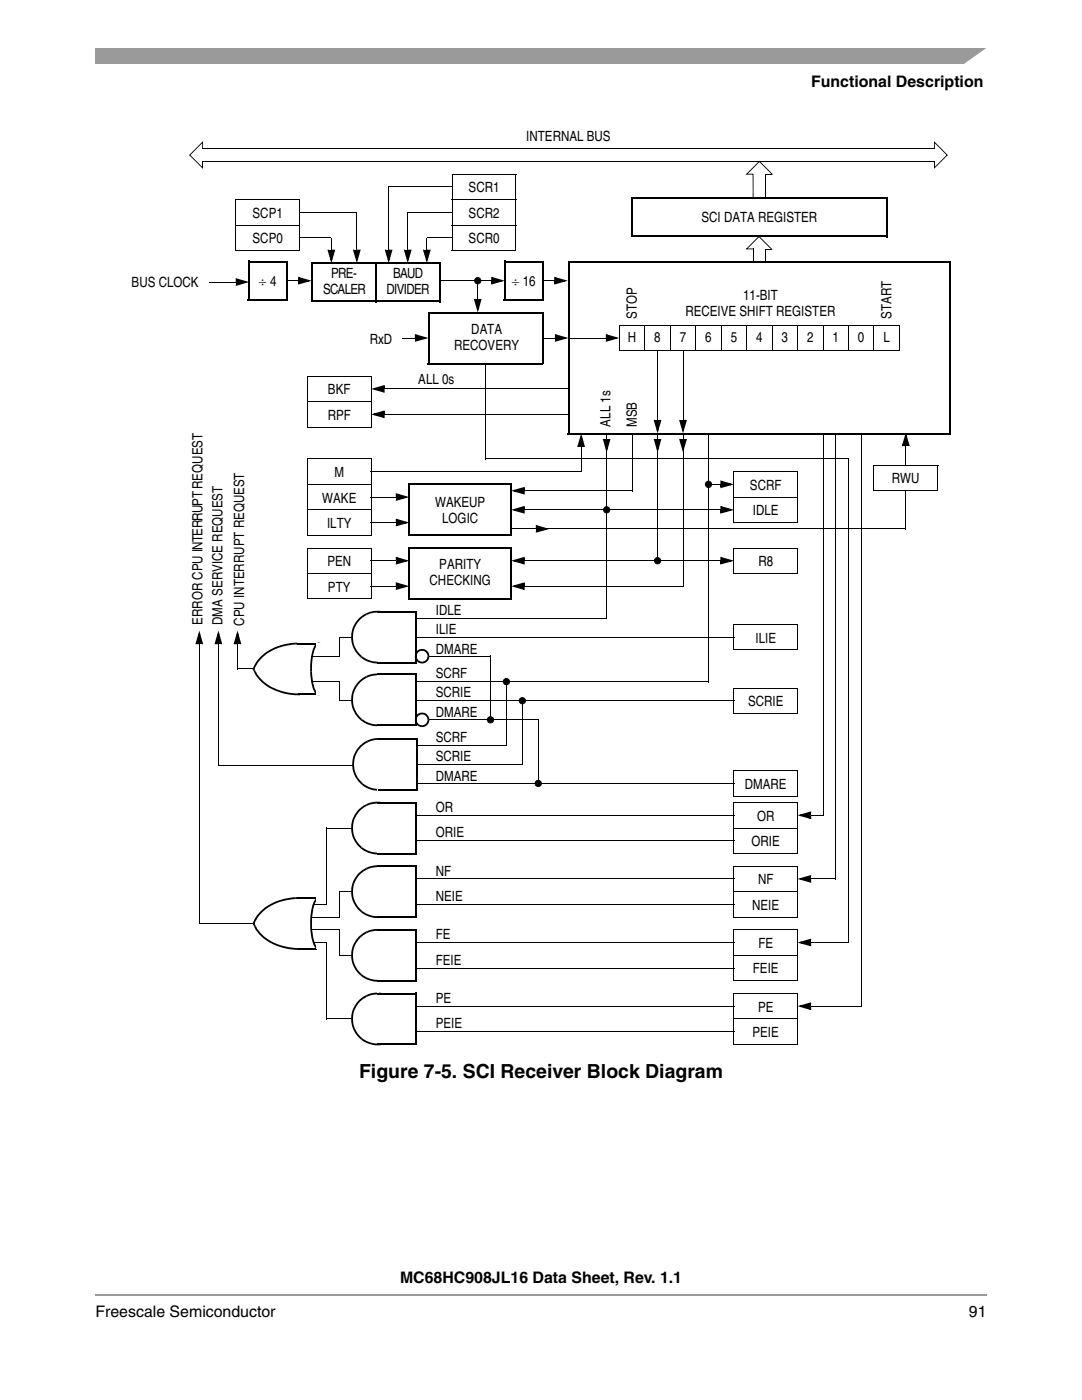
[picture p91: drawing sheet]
<svg xmlns="http://www.w3.org/2000/svg" width="216mm" height="279mm" viewBox="0 0 216 279" stroke-linecap="round" stroke-linejoin="round" font-family="sans-serif">
<defs><g id="words">
<text font-size="3.9" x="71.6" y="215.1">Figure 7-5. SCI Receiver Block Diagram</text>
<g font-size="3.2">
<text x="161.9" y="17.4">Functional Description</text>
<text x="79.8" y="256.1">MC68HC908JL16 Data Sheet, Rev. 1.1</text>
<text x="19" y="262.8">Freescale Semiconductor</text>
<text x="193.3" y="262.8">91</text>
</g>
<g font-size="2.8">
<text x="105" y="28.2">INTERNAL BUS</text>
<text x="93.5" y="38.4">SCR1</text>
<text x="50.4" y="43.5">SCP1</text>
<text x="93.5" y="43.5">SCR2</text>
<text x="140" y="44.3">SCI DATA REGISTER</text>
<text x="50.4" y="48.5">SCP0</text>
<text x="93.5" y="48.5">SCR0</text>
<text x="26.3" y="57.3">BUS CLOCK</text>
<text x="51.6" y="57">÷ 4</text>
<text x="64.5" y="58.7">SCALER</text>
<text x="66.1" y="55.4">PRE-</text>
<text x="77.2" y="58.7">DIVIDER</text>
<text x="78.4" y="55.4">BAUD</text>
<text x="102.2" y="57">÷ 16</text>
<text x="148.3" y="59.8">11-BIT</text>
<text x="127.1" y="63.6" transform="rotate(-90 127.1 63.6)">STOP</text>
<text x="136.8" y="63">RECEIVE SHIFT REGISTER</text>
<text x="177.9" y="63.6" transform="rotate(-90 177.9 63.6)">START</text>
<text x="73.8" y="68.7">RxD</text>
<text x="90.6" y="69.8">RECOVERY</text>
<text x="94" y="66.6">DATA</text>
<text x="125.3" y="68.3">H</text>
<text x="130.6" y="68.3">8</text>
<text x="135.6" y="68.3">7</text>
<text x="140.7" y="68.3">6</text>
<text x="145.8" y="68.3">5</text>
<text x="150.9" y="68.3">4</text>
<text x="156" y="68.3">3</text>
<text x="161" y="68.3">2</text>
<text x="166.1" y="68.3">1</text>
<text x="171.2" y="68.3">0</text>
<text x="176.3" y="68.3">L</text>
<text x="83.5" y="76.5">ALL 0s</text>
<text x="65.4" y="83.8">RPF</text>
<text x="65.4" y="78.7">BKF</text>
<text x="121.8" y="85.1" transform="rotate(-90 121.8 85.1)">ALL 1s</text>
<text x="127" y="85.2" transform="rotate(-90 127 85.2)">MSB</text>
<text x="66.7" y="95.2">M</text>
<text x="64.3" y="100.3">WAKE</text>
<text x="86.8" y="101.1">WAKEUP</text>
<text x="149.6" y="97.7">SCRF</text>
<text x="178" y="96.5">RWU</text>
<text x="65.3" y="105.4">ILTY</text>
<text x="88.2" y="104.3">LOGIC</text>
<text x="150.2" y="102.8">IDLE</text>
<text x="65.3" y="113">PEN</text>
<text x="87.7" y="113.6">PARITY</text>
<text x="151.3" y="113">R8</text>
<text x="65.4" y="118.1">PTY</text>
<text x="85.7" y="116.8">CHECKING</text>
<text x="40.4" y="124.7" transform="rotate(-90 40.4 124.7)">ERROR CPU INTERRUPT REQUEST</text>
<text x="44.4" y="124.7" transform="rotate(-90 44.4 124.7)">DMA SERVICE REQUEST</text>
<text x="48.7" y="124.9" transform="rotate(-90 48.7 124.9)">CPU INTERRUPT REQUEST</text>
<text x="87" y="122.7">IDLE</text>
<text x="87" y="126.5">ILIE</text>
<text x="87" y="130.5">DMARE</text>
<text x="150.7" y="128.2">ILIE</text>
<text x="87" y="135.4">SCRF</text>
<text x="87" y="143.1">DMARE</text>
<text x="87" y="139.2">SCRIE</text>
<text x="149.3" y="140.9">SCRIE</text>
<text x="87" y="148.1">SCRF</text>
<text x="87" y="155.8">DMARE</text>
<text x="87" y="151.9">SCRIE</text>
<text x="148.6" y="157.4">DMARE</text>
<text x="87" y="162.1">OR</text>
<text x="87" y="167.1">ORIE</text>
<text x="151.1" y="163.8">OR</text>
<text x="150" y="168.9">ORIE</text>
<text x="87" y="174.8">NF</text>
<text x="87" y="179.8">NEIE</text>
<text x="151.3" y="176.5">NF</text>
<text x="150.1" y="181.6">NEIE</text>
<text x="87" y="187.5">FE</text>
<text x="151.3" y="189.2">FE</text>
<text x="87" y="192.5">FEIE</text>
<text x="150.2" y="194.3">FEIE</text>
<text x="87" y="200.2">PE</text>
<text x="151.3" y="201.9">PE</text>
<text x="87" y="205.2">PEIE</text>
<text x="150.2" y="207">PEIE</text>
</g>
</g></defs>
<path d="M19 9.5h177.8v3.2h-177.8z" fill="#9a9a9a"/>
<path d="M192 13l5.3-3.8h1.5v3.8z" fill="#fff"/>
<path d="M19 257.2h177.8v2.8h-177.8z" fill="#fff"/>
<g fill="#9a9a9a">
<path d="M19 258.3v.3z"/>
<path d="M196.8 258.3v.3z"/>
</g>
<path d="M19 258.4h177.8" fill="none" stroke="#9a9a9a" stroke-width=".36"/>
<g fill="#000">
<path d="M50.4 133.5l.3-.2 .1 .2-.3 .1zM50.5 133.4l.3 .1-.1 .2-.3-.2zM52 131.1a10.4 10.4 0 0 1 6.5-2.8h.4v.3l-2.9 .6-2.5 1.1-1.8 1.7-.9 1.5-.3-.1 .7-1.4zM50.5 133.6l.3-.1 .1 .3-.3 .1zM50.6 133.9l.3-.1 .1 .2-.3 .2zM58.9 128.3l.4-.1v.4h-.4zM59.3 128.2h.6v.4h-.6zM59.7 138.4h.2v.4h-.2zM50.7 134.2l.3-.2 1 1.5 2.1 1.5 2.2 .9 1.5 .4 1.9 .1v.4l-2-.2-1.5-.3-2.3-.9-1.6-1.2-1.1-1.2zM61.9 134h.4l.2 2.3 .3 1.1 .3 .6 .5 .4 .2-.1 .4-.4 .4-1.2 .4-3.2h.3v1a6.6 6.6 0 0 1-1.2 4.1l-.5 .1-.4-.1-.6-.8-.5-1.4zM64.6 128.2h.2v.4h-.2zM64.6 138.4h.2v.4h-.2z"/>
<path d="M63 128.5l.3-.2 .5-.1 .5 .5a8.5 8.5 0 0 1 1 4.8h-.3l-.2-2.4-.5-1.7-.3-.6-.4-.2-.4 .2-.5 1.2-.4 2v2h-.4v-1a8.1 8.1 0 0 1 1-4.4z"/>
</g>
<path d="M59.6 128.4h5M59.6 138.6h5" fill="none" stroke="#000" stroke-width=".36"/>
<g fill="#fff">
<path d="M63.3 128.4h1.9v10.2h-1.9z"/>
<path d="M63.3 128.2h2.1v.4h-2.1z"/>
<path d="M65 128.4h.4v10.4h-.4z"/>
<path d="M63.2 138.4h2v.4h-2z"/>
<path d="M63.2 128.2h.3v10.4h-.3z"/>
</g>
<g fill="#000">
<path d="M58.9 179.1l.4-.1v.4h-.4zM59.3 179h.6v.4h-.6zM64.6 179h.2v.4h-.2zM50.4 184.3l.3-.2 .1 .2-.3 .1zM50.5 184.2l.3 .1-.1 .2-.3-.2zM52 181.9a10.4 10.4 0 0 1 6.5-2.8h.4v.3l-2.9 .6-2.5 1.1-1.8 1.7-.9 1.5-.3-.1 .7-1.4zM50.5 184.4l.3-.1 .1 .3-.3 .1zM50.6 184.7l.3-.1 .1 .2-.3 .2zM59.7 189.2h.2v.4h-.2zM50.7 185l.3-.2 .5 .8 1 1.1 2.2 1.5 2.7 .8 2.3 .2v.4a11.7 11.7 0 0 1-5.5-1.3l-1.9-1.3-1.1-1.2zM61.9 184.8h.4l.2 2.3 .4 1.3 .5 .7 .3 .1 .4-.3 .3-.7 .4-1.5 .2-2.4h.4a8 8 0 0 1-1.1 4.9l-.4 .3h-.4l-.8-.6-.6-1.7zM64.6 189.2h.2v.4h-.2z"/>
<path d="M63.1 179.2l.6-.2 .5 .3a8.2 8.2 0 0 1 1.2 5h-.4l-.2-2.4-.4-1.5-.3-.7-.4-.3-.5 .2-.5 1.2-.4 2v2h-.4v-1a8.6 8.6 0 0 1 1-4.3z"/>
</g>
<path d="M59.6 179.2h5M59.6 189.4h5" fill="none" stroke="#000" stroke-width=".36"/>
<g fill="#fff">
<path d="M63.3 179.2h1.9v10.2h-1.9z"/>
<path d="M63.3 179h2v.4h-2z"/>
<path d="M65 179.2h.3v10.4h-.3z"/>
<path d="M63.2 189.2h2v.4h-2z"/>
<path d="M63.2 179h.3v10.4h-.3z"/>
</g>
<g fill="none" stroke="#000" stroke-width=".2">
<path d="M87.9 56h10.2M95.3 55.9v3.8M61.4 75v10.2M61.4 75.1h12.7M74.1 75.1v10.2M76.7 77.6h36.8M80.3 67.5h2.5M108.3 67.5h2.5M113.5 67.5h7.5M123.5 70h56M123.6 64.9h56M123.6 64.8v5.2"/>
<path d="M128.7 64.8v5.3M131.2 69.9v14M133.8 64.8v5.3M136.3 69.9v14M138.8 64.8v5.3M143.9 64.8v5.3M149 64.8v5.3M154.1 64.8v5.3M159.2 64.8v5.3M164.2 64.8v5.3M169.3 64.8v5.3M174.4 64.8v5.3"/>
<path d="M179.5 64.9v5.2M61.3 96.7h12.8M61.3 80.2h12.8M61.3 85.2h12.8M61.4 91.5v15.3M61.4 91.6h12.7M74.1 91.6v15.3M74.1 94.1h42M74.1 99.2h4.9M141.4 86.4v49.7M164.2 86.4v76.4M166.8 86.4v89.1"/>
<path d="M171.9 86.4v114.5M61.3 101.7h12.8M61.3 106.8h12.8M61.3 114.4h12.8M61.3 119.5h12.8M61.4 109.3v10.2M61.4 109.4h12.7M74.1 109.4v10.2M74.1 104.3h4.9M74.1 111.9h4.9M74.1 117h4.9"/>
</g>
<g fill="#000">
<path d="M94.6 59.7l.4 .1 .5 1.9-.3 .1 .5-2 .3 .1-.7 .1v-.3h.8l-.8 2.7zM94.8 55.5a.74 .74 0 0 1 .8-.1 .74 .74 0 0 1 .5 .6h-.2l-.1-.3-.3-.2-.5 .1-.2 .3 .1 .5 .4 .2 .4-.2 .2-.4h.2a.72 .72 0 0 1-1 .7 .72 .72 0 0 1-.3-1.2zM95.9 56h.2zM98 55.2l2.7 .8-2.7 .8 .1-.4 1.9-.5 .1 .3-2-.6 .2-.3 .1 .7h-.4zM98 56h.4v.6h-.4zM76.4 77.1h.4v.5h-.4zM74.1 77.6l2.7-.8-.2 .4-1.9 .6-.1-.4 2 .6-.1 .3-.1-.7h.4v.8zM82.8 66.7l2.7 .8-2.7 .7 .1-.4 1.9-.5 .1 .3-2-.5 .1-.4 .1 .8h-.3zM82.8 67.5h.3v.5h-.3zM94.8 59.7h.5v.3h-.5zM110.7 66.7l2.7 .8-2.7 .7 .1-.4 1.9-.5 .1 .3-2-.5 .2-.4 .1 .8h-.4zM110.7 67.5h.4v.5h-.4z"/>
<path d="M120.9 66.7l2.7 .8-2.7 .7 .1-.4 1.9-.5 .1 .3-2-.5 .1-.4 .1 .8h-.3zM120.9 67.5h.3v.5h-.3zM74 94l.1 .2zM74 99.1l.1 .2zM79 98.4l2.7 .8-2.7 .8 .1-.4 1.9-.6 .1 .4-2-.6 .1-.3 .1 .7h-.3zM79 99.2h.3v.5h-.3zM130.7 83.8h.5v.4h-.5zM130.4 83.8l.4 .1 .6 1.9-.4 .1 .6-2 .3 .1-.7 .2v-.4h.8l-.8 2.7zM135.7 83.8h.6v.4h-.6zM135.5 83.8l.4 .1 .6 1.9-.4 .1 .6-2 .3 .1-.7 .2v-.4h.8l-.8 2.7zM74 104.2l.1 .2zM74 111.8l.1 .2z"/>
<path d="M74 116.9l.1 .2zM79 103.5l2.7 .8-2.7 .8 .1-.5 1.9-.5 .1 .4-2-.6 .1-.3 .1 .7h-.3zM79 104.3h.3v.5h-.3zM79 111.1l2.7 .8-2.7 .8 .1-.4 1.9-.6 .1 .4-2-.6 .1-.3 .1 .7h-.3zM79 111.9h.3v.5h-.3zM79 116.2l2.7 .8-2.7 .8 .1-.5 1.9-.5 .1 .4-2-.6 .1-.3 .1 .7h-.3zM79 117h.3v.5h-.3zM72.2 169l1.2 .8 .9 .3h1.5l1-.2 .9-.3 .9-.7 .8-.9 .7-1.5 .3 .1a5.2 5.2 0 0 1-4.8 3.9l-1.3-.1-1-.3-1.3-.8zM71.4 161.7l1.6-1.2 .2 .3-1.2 .8-.9 1.1-.6 1.6-.1 1.2 .2 1.2 .8 1.5 .8 .8-.2 .3-.9-.9-.6-1.1a5.3 5.3 0 0 1 .3-4.8zM80.2 165.2h.4l-.2 1.4-.3-.1zM73 160.5l1-.4a5.5 5.5 0 0 1 2.6 0l1.5 .6 1.4 1.4 .8 1.6 .3 1.5-.4 .1-.2-1.5-.7-1.5-1.4-1.3-.9-.4-1.2-.2-1.7 .1-.9 .3z"/>
</g>
<g fill="#000">
<path d="M94.8 59.8h1.1l-.6 1.9zM98.2 55.5l1.9 .5-1.9 .6zM74.7 77.6l1.9-.5v1zM83 66.9l1.8 .6-1.8 .5zM110.9 66.9l1.9 .6-1.9 .5zM121.1 66.9l1.8 .6-1.8 .5zM79.1 98.7l1.9 .5-1.9 .5zM130.7 84h1l-.5 1.9zM135.7 84h1.1l-.5 1.9zM79.1 103.7l1.9 .6-1.9 .5zM79.1 111.4l1.9 .5-1.9 .5zM79.1 116.4l1.9 .6-1.9 .5z"/>
<circle cx="95.3" cy="56" r=".64"/>
</g>
<path d="M113.4 52.2h76.4M113.4 52v34.5M189.6 52.2v34.5M85.3 72.5h23.1M85.5 62.4h23M85.5 62.2v10.3M108.4 62.4v10.3M113.3 86.5h76.3" fill="none" stroke="#000" stroke-width=".36"/>
<g fill="#fff">
<path d="M75.3 160.2h6.4v10.1h-6.4z"/>
<path d="M75.3 160h6.6v.4h-6.6z"/>
<path d="M81.5 160.2h.4v10.3h-.4z"/>
<path d="M75.2 170.2h6.5v.3h-6.5z"/>
<path d="M75.2 160h.3v10.3h-.3z"/>
</g>
<path d="M83 160v10.5M75.2 170.3h7.9M75.2 160.2h7.9" fill="none" stroke="#000" stroke-width=".36"/>
<path d="M71.4 174.4l1.6-1.2 .2 .3-1.2 .8-.9 1.1-.6 1.6-.1 1.2 .2 1.2 .8 1.5 .8 .8-.2 .3-.9-.9-.6-1.1a5.3 5.3 0 0 1 .3-4.8zM80.2 177.9h.4l-.2 1.4-.3-.1zM73 173.2l1-.4a5.5 5.5 0 0 1 2.6 0l1 .4 .9 .5 1 1.1 .8 1.6 .3 1.5-.4 .1-.1-1-.4-1.4-.6-.8-1-.9-1.1-.6-1.2-.2-1.7 .1-.9 .3zM72.2 181.7l1.2 .8 .9 .3h1.5l1-.2 .9-.3 .9-.7 .8-.9 .7-1.5 .3 .1a5.2 5.2 0 0 1-4.8 3.9l-1.3-.1-1-.3-1.3-.8z" fill="#000"/>
<g fill="#fff">
<path d="M75.3 172.9h6.4v10.1h-6.4z"/>
<path d="M75.3 172.7h6.6v.4h-6.6z"/>
<path d="M81.5 172.9h.4v10.3h-.4z"/>
<path d="M75.2 182.9h6.5v.3h-6.5z"/>
<path d="M75.2 172.7h.3v10.3h-.3z"/>
</g>
<path d="M75.2 172.9h7.9M83 172.7v10.5M75.2 183h7.9" fill="none" stroke="#000" stroke-width=".36"/>
<path d="M72.2 194.4l1.2 .8 .9 .3h1.5l1-.2 1.3-.6 .7-.6 .9-1.1 .4-1.1 .3 .1a5.2 5.2 0 0 1-4.8 3.9l-1.3-.1-1-.3-1.3-.8zM71.4 187.1l1.6-1.2 .2 .3-1.2 .8-.9 1.1-.6 1.6-.1 1.2 .2 1.2 .8 1.5 .8 .8-.2 .3-.9-.9-.6-1.1a5.3 5.3 0 0 1 .3-4.8zM80.2 190.6h.4l-.2 1.4-.3-.1zM73 185.9l1-.4a5.5 5.5 0 0 1 2.6 0l1 .4 .9 .5 1 1.1 .8 1.6 .3 1.5-.4 .1-.1-1-.4-1.4-.6-.8-1-.9-1.1-.6-1.2-.2-1.7 .1-.9 .3z" fill="#000"/>
<g fill="#fff">
<path d="M75.3 185.6h6.4v10.1h-6.4z"/>
<path d="M75.3 185.4h6.6v.4h-6.6z"/>
<path d="M81.5 185.6h.4v10.3h-.4z"/>
<path d="M75.2 195.6h6.5v.3h-6.5z"/>
<path d="M75.2 185.4h.3v10.3h-.3z"/>
</g>
<path d="M75.2 195.7h7.9M75.2 185.6h7.9M83 185.4v10.5" fill="none" stroke="#000" stroke-width=".36"/>
<path d="M71.4 199.8l1.6-1.2 .2 .3-1.2 .8-.9 1.1-.6 1.6-.1 1.2 .2 1.2 .8 1.5 .8 .8-.2 .3-.9-.9-.6-1.1a5.3 5.3 0 0 1 .3-4.8zM72.2 207.1l1.2 .8 .9 .3 1.3 .1 1.2-.3 1.3-.6 .7-.6 .9-1.1 .4-1.1 .3 .1a5.2 5.2 0 0 1-7.4 3.4l-1-.7zM80.2 203.3h.4l-.2 1.4-.3-.1zM73 198.6l1-.4a5.5 5.5 0 0 1 2.6 0l1 .4 .9 .5 1 1.1 .8 1.6 .3 1.5-.4 .1-.1-1-.4-1.4-.6-.8-1-.9-1.1-.6-1.2-.2-1.7 .1-.9 .3z" fill="#000"/>
<g fill="#fff">
<path d="M75.3 198.3h6.4v10.1h-6.4z"/>
<path d="M75.3 198.1h6.6v.4h-6.6z"/>
<path d="M81.5 198.3h.4v10.3h-.4z"/>
<path d="M75.2 208.3h6.5v.3h-6.5z"/>
<path d="M75.2 198.1h.3v10.3h-.3z"/>
</g>
<path d="M75.2 198.3h7.9M83 198.1v10.5M75.2 208.4h7.9" fill="none" stroke="#000" stroke-width=".36"/>
<path d="M72.4 156.3l.8 .6 1.1 .4 1.2 .2 .8-.1 1.1-.3 1.3-.8 1-1.2 .6-1.3 .3 .1-.6 1.4a5.3 5.3 0 0 1-3.4 2.4l-1.1 .1-1.5-.2-1-.4-.8-.6zM71.6 149l1.6-1.2 .2 .3-1.2 .8-.7 .9-.8 1.8-.1 1 .2 1.4 .7 1.3 .9 1-.2 .3a5.2 5.2 0 0 1-1.9-3.3v-.8l.2-1.5 .4-1zM80.4 152.5h.4l-.2 1.4-.3-.1zM73.2 147.8l1.5-.5h1.1l1.1 .1 1.4 .6 .8 .7 1 1.1 .6 1.7 .1 1h-.4l-.2-1.4-.4-1.1-1-1.1-.7-.6-1.8-.6h-1.5l-1.4 .4z" fill="#000"/>
<g fill="#fff">
<path d="M75.5 147.5h6.4v10.1h-6.4z"/>
<path d="M75.5 147.3h6.6v.4h-6.6z"/>
<path d="M81.7 147.5h.4v10.3h-.4z"/>
<path d="M75.4 157.5h6.5v.3h-6.5z"/>
<path d="M75.4 147.3h.3v10.3h-.3z"/>
</g>
<path d="M75.4 157.6h7.9M75.4 147.5h7.9M83.2 147.3v10.5" fill="none" stroke="#000" stroke-width=".36"/>
<path d="M65.1 165.2h5.2M65.2 165.2v15.4M67.6 177.9h2.7M67.7 177.9v5.2M62 185.6h5.8M62 183h5.8M62.5 188.1h2.8M62.5 180.5h2.8M65.2 188v15.4M67.6 190.6h2.7M67.7 185.5v5.2M65.1 203.3h5.2" fill="none" stroke="#000" stroke-width=".2"/>
<path d="M72.2 130.9l1.2 .8 .9 .3 1.1 .1 1.4-.3 .9-.3 .9-.7 .8-.9 .7-1.5 .3 .1a5.2 5.2 0 0 1-4.3 3.9h-1.6l-1.2-.4-1.3-.8zM71.4 123.6l1.6-1.2 .2 .3-1.2 .8-.9 1.1-.6 1.6-.1 1.2 .2 1.2 .8 1.5 .8 .8-.2 .3-.9-.9-.6-1.1a5.3 5.3 0 0 1 .3-4.8zM80.2 127.1h.4l-.2 1.4-.3-.1zM73 122.4l1.5-.5h1.1l1.3 .2 1.2 .5 1.1 1 .8 1 .5 1.5 .1 1-.4 .1-.2-1.5-.6-1.3-.8-.9-.7-.6-1.8-.6h-1.5l-1.4 .4z" fill="#000"/>
<g fill="#fff">
<path d="M75.5 122.2h6.4v10.2h-6.4z"/>
<path d="M75.5 122.1h6.6v.3h-6.6z"/>
<path d="M81.7 122.2h.4v10.4h-.4z"/>
<path d="M75.4 132.2h6.5v.4h-6.5z"/>
<path d="M75.4 122.1h.3v10.3h-.3z"/>
</g>
<path d="M75.2 132.2h7.9M75.2 122.1h7.9M83 121.9v10.5" fill="none" stroke="#000" stroke-width=".36"/>
<path d="M71.4 136.1l1-.8 .7-.4 .1 .4-1.2 .7-.9 1.1-.6 1.6-.1 1.2 .2 1.2 .8 1.5 .8 .9-.2 .2a5.3 5.3 0 0 1-1.9-4.8l.4-1.3zM73 134.9l1.5-.4h1.6a5.3 5.3 0 0 1 4.4 4.4l.1 .8h-.4l-.2-1.5-.6-1.3-1-1-.9-.6-1.2-.4-.9-.1-1.1 .1-1.1 .4zM72.2 143.5l1.2 .7 .9 .3 1.3 .1 1.2-.2 .7-.3 1.1-.8 1.1-1.3 .4-1.1 .3 .1a5.2 5.2 0 0 1-2.3 3.2l-.2 .1a5.5 5.5 0 0 1-3.6 .5l-1.7-.6-.6-.5zM80.2 139.7h.4l-.2 1.3-.3-.1z" fill="#000"/>
<g fill="#fff">
<path d="M75.3 134.8h6.4v10.1h-6.4z"/>
<path d="M75.3 134.6h6.6v.4h-6.6z"/>
<path d="M81.5 134.8h.4v10.3h-.4z"/>
<path d="M75.2 144.8h6.5v.3h-6.5z"/>
<path d="M75.2 134.6h.3v10.3h-.3z"/>
</g>
<g fill="none" stroke="#000" stroke-width=".36">
<path d="M126.1 39.5h51M126.1 39.3v7.8M176.9 39.5v7.8M62.3 52.5h25.6M62.3 52.4v7.8M75 52.4v7.9M87.7 52.5v7.8M126 47.1h50.9M62.1 60.2h25.6M81.7 96.7h20.5M81.7 96.5v10.3M102 96.7v10.3"/>
<path d="M81.5 106.8h20.5M81.5 119.5h20.5M81.7 109.4h20.5M81.7 109.2v10.3M102 109.4v10.3M75.2 134.6h7.9M83 134.4v10.5M75.2 144.7h7.9"/>
</g>
<g fill="none" stroke="#000" stroke-width=".2">
<path d="M40.3 29.7h146.2M40.4 32.2h146.1M152.8 34.8v4.7M108.3 56h2.4M150.3 49.6v2.7M152.8 49.7v2.6M96.9 72.5v19.2M76.7 82.7h36.8M96.8 91.6h72.6M104.6 97.9h21.6M116 89.1v5.1M121.1 86.4v37"/>
<path d="M126.1 86.4v11.6M131.2 86.4v25.6M136.3 86.4v30.7M141.3 96.7h2.5M146.4 99.2h12.8M146.5 94v10.3M146.5 94.1h12.7M159.2 94.1v10.3M169.3 91.5v96.7M174.3 97.9h12.8M174.4 92.9h12.8M174.4 92.8v5.1"/>
<path d="M180.7 88.9v4M187.1 92.9v5.1M101.9 105.6h78.9M104.6 117h31.8M104.7 101.7h39M104.7 111.9h39M146.4 114.4h12.8M146.4 104.3h12.8M146.5 109.3v5.1M146.5 109.4h12.7M159.2 109.4v5.1M39.8 128.5v55.9"/>
<path d="M43.6 128.5v24.1M47.4 133.5h3.2M47.4 128.5v5.1M62.2 136h5.6M62.2 131h5.6M67.6 127.1h2.7M67.6 139.8h2.7M67.7 127.1v3.9M67.7 136v3.9M82.9 127.1h63.6M82.9 139.8h63.6M82.9 136h58.6"/>
<path d="M82.9 123.3h38.2M101 136v12.7M146.4 129.7h12.8M146.5 124.5v5.2M146.5 137.2v5.2M146.5 137.3h12.7M146.5 124.6h12.7M159.2 124.6v5.2M159.2 137.3v5.2M43.5 152.7h27M83.1 156.4h63.4M83.3 148.7h17.8"/>
<path d="M85.6 143.7h21.9M107.4 143.6v12.8M146.4 158.9h12.8M146.4 142.4h12.8M146.5 153.7v5.2M146.5 153.8h12.7M159.2 153.8v5.2M82.9 167.8h63.6M83 162.7h63.5M83 175.4h63.5M146.4 165.2h12.8M146.4 170.3h12.8"/>
<path d="M146.4 177.9h12.8M146.5 160.1v10.2M146.5 172.8v10.2M146.5 160.2h12.7M146.5 172.9h12.7M159.2 160.2v10.2M159.2 172.9v10.2M161.8 162.7h2.5M161.8 175.4h5.1M39.7 184.3h11M82.9 193.2h63.6M82.9 180.5h63.6"/>
<path d="M83 188.1h63.5M146.4 183h12.8M146.4 190.6h12.8M146.4 195.7h12.8M146.5 185.5v10.2M146.5 198.2v10.2M146.5 185.6h12.7M146.5 198.3h12.7M159.2 185.6v10.2M159.2 198.3v10.2M161.8 188.1h7.6M83 200.8h63.5"/>
<path d="M83.1 205.9h63.4M146.4 203.3h12.8M146.4 208.4h12.8M161.8 200.8h10.1"/>
</g>
<g fill="#000">
<path d="M40.5 28.2v1.5h-.2v-1.4l.2 .1-2.7 2.6 .1-.1 2.6 2.5v.3l-2.8-2.8zM40.3 32.1h.2v1.4h-.2zM42.9 29.6v.1zM150.2 39.4l.2 .1zM148.8 34.8l2.7-2.7 2.8 2.7h-.3l-2.5-2.5 .1-.1-2.5 2.6-.2-.1h1.4l.1 4.7h-.2l.1-4.7v.1zM152.7 34.7h1.4v.1h-1.4zM183.9 32.1l.1 .2zM186.4 28.2l2.7 2.7-2.7 2.8v-.3l2.5-2.5 .2 .1-2.7-2.6 .1-.1v1.4h-.1zM186.4 32.1h.1v1.4h-.1zM110.6 55.2l2.7 .8-2.7 .8 .1-.4 1.9-.5 .1 .3-2-.6 .1-.3 .2 .7h-.4zM110.6 56h.4v.6h-.4zM151.4 47.1l2.8 2.7h-.3l-2.5-2.5 .1-.2-2.4 2.6-.2-.1h1.4v.2h-1.5z"/>
<path d="M152.7 49.6h1.3v.2h-1.3zM76.4 82.1h.4v.6h-.4zM74.1 82.7l2.7-.8-.2 .4-1.9 .6-.1-.4 2 .6-.1 .3-.1-.7h.4v.8zM104.4 97.4h.3v.5h-.3zM102 97.9l2.7-.7-.1 .4-1.9 .5-.1-.3 2 .5-.1 .3-.1-.7h.3v.8zM116 86.5l.7 2.7-.4-.1-.5-1.9 .3-.1-.5 2-.3-.1 .7-.2v.4h-.8zM116 88.8h.5v.4h-.5zM120.5 87.6h.6v.4h-.6zM121 86.4h.1v1.3h-.1zM120.3 87.6l.4 .1 .5 1.9-.3 .1 .5-2 .4 .1-.7 .2v-.4h.7l-.7 2.7zM130.7 87.6h.5v.4h-.5zM131.1 86.4h.2v1.3h-.2z"/>
<path d="M130.4 87.6l.4 .1 .6 1.9-.4 .1 .6-2 .3 .1-.7 .2v-.4h.8l-.8 2.7zM135.7 87.6h.6v.4h-.6zM136.2 86.4h.2v1.3h-.2zM135.5 87.6l.4 .1 .6 1.9-.4 .1 .6-2 .3 .1-.7 .2v-.4h.8l-.8 2.7zM140.9 96.2v-.1a.66 .66 0 0 1 .9 0l.3 .6h-.2l-.2-.5-.5-.1-.4 .4 .1 .5 .6 .2 .3-.2 .1-.3h.2a.73 .73 0 0 1-.7 .7 .73 .73 0 0 1-.7-.6zM141.9 96.7h.2zM143.7 95.9l2.8 .8-2.8 .7 .2-.4 1.9-.5 .1 .3-2-.5 .1-.4 .1 .8h-.4zM143.7 96.7h.4v.5h-.4zM180.7 86.3l.8 2.7-.4-.1-.5-1.9 .3-.1-.5 2-.4-.1 .7-.1v.3h-.7zM180.7 88.7h.6v.3h-.6zM104.3 101.2h.4v.5h-.4zM104.3 111.4h.4v.5h-.4z"/>
<path d="M104.3 116.4h.4v.6h-.4zM102 101.7l2.7-.7-.1 .4-1.9 .5-.1-.3 2 .5-.1 .3-.2-.7h.4v.8zM102 111.9l2.7-.8-.1 .4-1.9 .6-.1-.4 2 .6-.1 .3-.2-.7h.4v.8zM102 117l2.7-.8-.1 .4-1.9 .6-.1-.4 2 .5-.1 .4-.2-.7h.4v.8zM120.5 101.2a.74 .74 0 0 1 .8-.1 .74 .74 0 0 1 .5 .6l-.2 .1-.1-.4-.3-.2-.5 .1-.2 .3 .1 .5 .5 .2 .3-.1 .2-.5 .2 .1a.73 .73 0 0 1-.7 .7 .73 .73 0 0 1-.8-.6zM121.6 101.7l.2 .1zM130.7 111.4a.66 .66 0 0 1 .9-.1l.3 .6h-.1l-.3-.5h-.4l-.4 .4v.4l.6 .3 .4-.3 .1-.3h.1a.73 .73 0 0 1-.6 .7 .73 .73 0 0 1-.8-.6zM131.8 111.9h.1zM143.7 101l2.8 .7-2.8 .8 .2-.4 1.9-.5 .1 .3-2-.5 .1-.4 .1 .7h-.4zM143.7 101.7h.4v.6h-.4zM143.7 111.1l2.8 .8-2.8 .8 .2-.4 1.9-.6 .1 .4-2-.6 .1-.3 .1 .7h-.4zM143.7 111.9h.4v.5h-.4z"/>
<path d="M39.8 125.9l.7 2.7-.4-.2-.5-1.8 .3-.2-.5 2-.3-.1 .7-.1v.4h-.8zM39.8 128.2h.5v.4h-.5zM43.6 125.9l.7 2.7-.4-.2-.5-1.8 .4-.2-.6 2-.3-.1 .7-.1v.4h-.8zM43.6 128.2h.5v.4h-.5zM47.4 125.9l.8 2.7-.4-.2-.6-1.8 .4-.2-.6 2-.3-.1 .7-.1v.4h-.8zM47.4 128.2h.5v.4h-.5zM100.5 135.5a.74 .74 0 0 1 .8-.1 .74 .74 0 0 1 .5 .6l-.2 .1-.1-.4-.3-.2-.5 .1-.2 .3 .1 .5 .4 .2 .4-.1 .2-.5 .2 .1a.72 .72 0 0 1-.5 .6 .72 .72 0 0 1-.8-.2 .71 .71 0 0 1 0-1zM101.6 136l.2 .1zM83.2 148.7l.1 .1zM83.5 144.5l.7 .3 .4-.1 .4-.3 .3-.8h.4l-.1 .7a1.47 1.47 0 0 1-2.3 .5zM83.2 142.6a1.47 1.47 0 0 1 2.2 .2l.3 .8-.4 .1-.1-.5-.5-.6h-.8l-.4 .2-.4 .7 .1 .5 .3 .5-.2 .3-.4-.5-.1-.5v-.6zM101 148.7l.1 .1z"/>
<path d="M106.9 155.9a.71 .71 0 0 1 1.1 0l.1 .5h-.2l-.2-.5-.4-.1-.4 .3-.1 .4 .3 .3 .4 .1 .3-.2 .1-.3h.2a.73 .73 0 0 1-.5 .6 .73 .73 0 0 1-.8-.2 .66 .66 0 0 1 .1-.9zM107.9 156.4h.2zM82.9 162.6l.1 .2zM82.9 175.3l.1 .2zM161.5 162.2h.4v.5h-.4zM161.5 174.9h.4v.5h-.4zM159.1 162.7l2.8-.8-.2 .4-1.9 .6-.1-.4 2 .6-.1 .3-.1-.7h.4v.8zM159.1 175.4l2.8-.8-.2 .4-1.9 .6-.1-.4 2 .6-.1 .3-.1-.7h.4v.8zM82.9 188l.1 .2zM161.5 187.6h.4v.5h-.4zM159.1 188.1l2.8-.8-.2 .4-1.9 .6-.1-.4 2 .6-.1 .3-.1-.7h.4v.8zM82.9 200.7l.1 .2z"/>
<path d="M161.5 200.3h.4v.5h-.4zM159.1 200.8l2.8-.8-.2 .4-1.9 .6-.1-.4 2 .6-.1 .3-.1-.7h.4v.8z"/>
<circle cx="47.4" cy="133.5" r=".09"/>
<circle cx="50.6" cy="133.5" r=".09"/>
</g>
<g fill="#000">
<path d="M110.8 55.5l1.8 .5-1.8 .6zM74.7 82.7l1.9-.6v1.1zM102.6 97.9l1.9-.5v1.1zM116 87.1l.5 1.9h-1.1zM120.5 87.8h1.1l-.5 1.9zM130.7 87.8h1l-.5 1.9zM135.7 87.8h1.1l-.5 1.9zM143.9 96.1l1.9 .6-1.9 .5zM180.7 87l.6 1.9h-1.1zM102.6 101.7l1.9-.5v1.1zM102.6 111.9l1.9-.5v1zM102.6 117l1.9-.6v1.1z"/>
<path d="M143.9 101.2l1.9 .5-1.9 .6zM143.9 111.4l1.9 .5-1.9 .5zM39.8 126.5l.5 1.9h-1.1zM43.6 126.5l.5 1.9h-1.1zM47.4 126.5l.5 1.9h-1.1zM159.8 162.7l1.9-.5v1zM159.8 175.4l1.9-.5v1zM159.8 188.1l1.9-.5v1zM159.8 200.8l1.9-.5v1.1z"/>
<circle cx="141.4" cy="96.7" r=".63"/>
<circle cx="121.1" cy="101.7" r=".64"/>
<circle cx="131.2" cy="111.9" r=".64"/>
<circle cx="101" cy="136" r=".64"/>
<circle cx="107.4" cy="156.4" r=".64"/>
</g>
<path d="M49.6 52.2h7.6v7.6h-7.6z" fill="#fff"/>
<path d="M49.4 59.8h7.8M49.6 52.2h7.8M49.6 52v7.8M57.2 52.2v7.8" fill="none" stroke="#000" stroke-width=".36"/>
<path d="M100.7 52.2h7.7v7.6h-7.7z" fill="#fff"/>
<path d="M100.6 59.8h7.8M100.7 52.2h7.8M100.7 52v7.8M108.4 52.2v7.8" fill="none" stroke="#000" stroke-width=".36"/>
<g fill="none" stroke="#000" stroke-width=".2">
<path d="M47.1 39.8v10.2M47.1 39.8h12.8M59.8 39.8v10.3M90.2 39.8h12.8M90.3 34.8h12.7M90.3 37.3h-12.7v12.5M90.3 34.7v15.3M103 34.8v15.3M41.9 56.3h5.2M47 44.9h12.9M47 50h12.8M57.2 56h2.3"/>
<path d="M59.8 47.5h6.3v2.3M59.8 42.4h11.4v7.4M90.2 44.9h12.8M90.2 50h12.8M90.3 42.4h-8.9v7.4M90.3 47.5h-5.1v2.3M180.7 97.9v7.7M102 105.6h5M85.7 131h12.3M97.9 130.9v12.6M104.2 139.8v12.7M83.3 152.5h21"/>
</g>
<g fill="#000">
<path d="M41.8 56.2l.1 .2zM47 55.5l2.7 .8-2.7 .8 .2-.4 1.8-.6 .1 .4-1.9-.6 .1-.3 .1 .7h-.4zM47 56.3h.4v.5h-.4zM57.1 55.9l.1 .2zM59.5 55.2l2.7 .8-2.7 .8 .1-.4 1.9-.5 .1 .3-2-.6 .1-.3 .1 .7h-.3zM59.5 56h.3v.6h-.3zM65.6 49.8h.5v.4h-.5zM65.3 49.8l.4 .2 .6 1.8-.3 .1 .5-1.9 .3 .1-.7 .1v-.4h.8l-.8 2.7zM70.7 49.8h.5v.4h-.5zM70.4 49.8l.4 .2 .6 1.8-.4 .1 .6-1.9 .3 .1-.7 .1v-.4h.8l-.8 2.7zM77 49.8h.6v.4h-.6zM76.8 49.8l.4 .2 .5 1.8-.3 .1 .5-1.9 .4 .1-.7 .1v-.4h.7l-.7 2.7z"/>
<path d="M80.8 49.8h.6v.4h-.6zM80.6 49.8l.4 .2 .5 1.8-.3 .1 .5-1.9 .4 .1-.7 .1v-.4h.7l-.7 2.7zM84.6 49.8h.6v.4h-.6zM84.4 49.8l.4 .2 .5 1.8-.3 .1 .5-1.9 .4 .1-.7 .1v-.4h.7l-.7 2.7zM101.9 105.5l.1 .1zM106.9 104.8l2.7 .8-2.7 .7 .1-.4 1.9-.5 .1 .3-2-.5 .1-.4 .2 .8h-.4zM106.9 105.6h.4v.5h-.4zM180.7 105.6h.1zM83.5 131.8l.7 .3 .4-.1 .4-.3 .3-.8h.4l-.1 .7a1.47 1.47 0 0 1-2.3 .5zM83.2 129.9a1.47 1.47 0 0 1 2.2 .2l.3 .8-.4 .1-.1-.5-.5-.6h-.8l-.4 .2-.4 .7 .1 .5 .3 .5-.2 .3-.4-.5-.1-.5v-.6zM85.6 130.9l.1 .1zM103.7 139.4v-.1a.71 .71 0 0 1 1.1 .1l.1 .4-.1 .1-.3-.5-.4-.1-.3 .3-.1 .4 .2 .3 .4 .1 .4-.2 .1-.4 .1 .1a.73 .73 0 0 1-.6 .7 .73 .73 0 0 1-.8-.6z"/>
<path d="M104.8 139.8l.1 .1zM83.2 152.5l.1 .1zM97.8 143.5l.2 .1zM97.3 143.2h.1a.71 .71 0 0 1 1.1 0l.1 .5h-.2l-.2-.5-.5-.1-.3 .3-.1 .4 .3 .3 .4 .1 .3-.2 .1-.3h.2a.72 .72 0 0 1-1.1 .6 .72 .72 0 0 1-.2-1.1zM98.4 143.7h.2zM104.1 152.5l.2 .1z"/>
</g>
<g fill="#000">
<path d="M47.2 55.8l1.9 .5-1.9 .5zM59.6 55.5l1.9 .5-1.9 .6zM65.6 50h1.1l-.6 1.9zM70.7 50h1l-.5 1.9zM77 50h1.1l-.5 1.9zM80.8 50h1.1l-.5 1.9zM84.6 50h1.1l-.5 1.9zM107.1 105l1.9 .6-1.9 .5z"/>
<circle cx="104.2" cy="139.8" r=".64"/>
<circle cx="97.9" cy="143.7" r=".64"/>
</g>
<use href="#words"/>
</svg>
